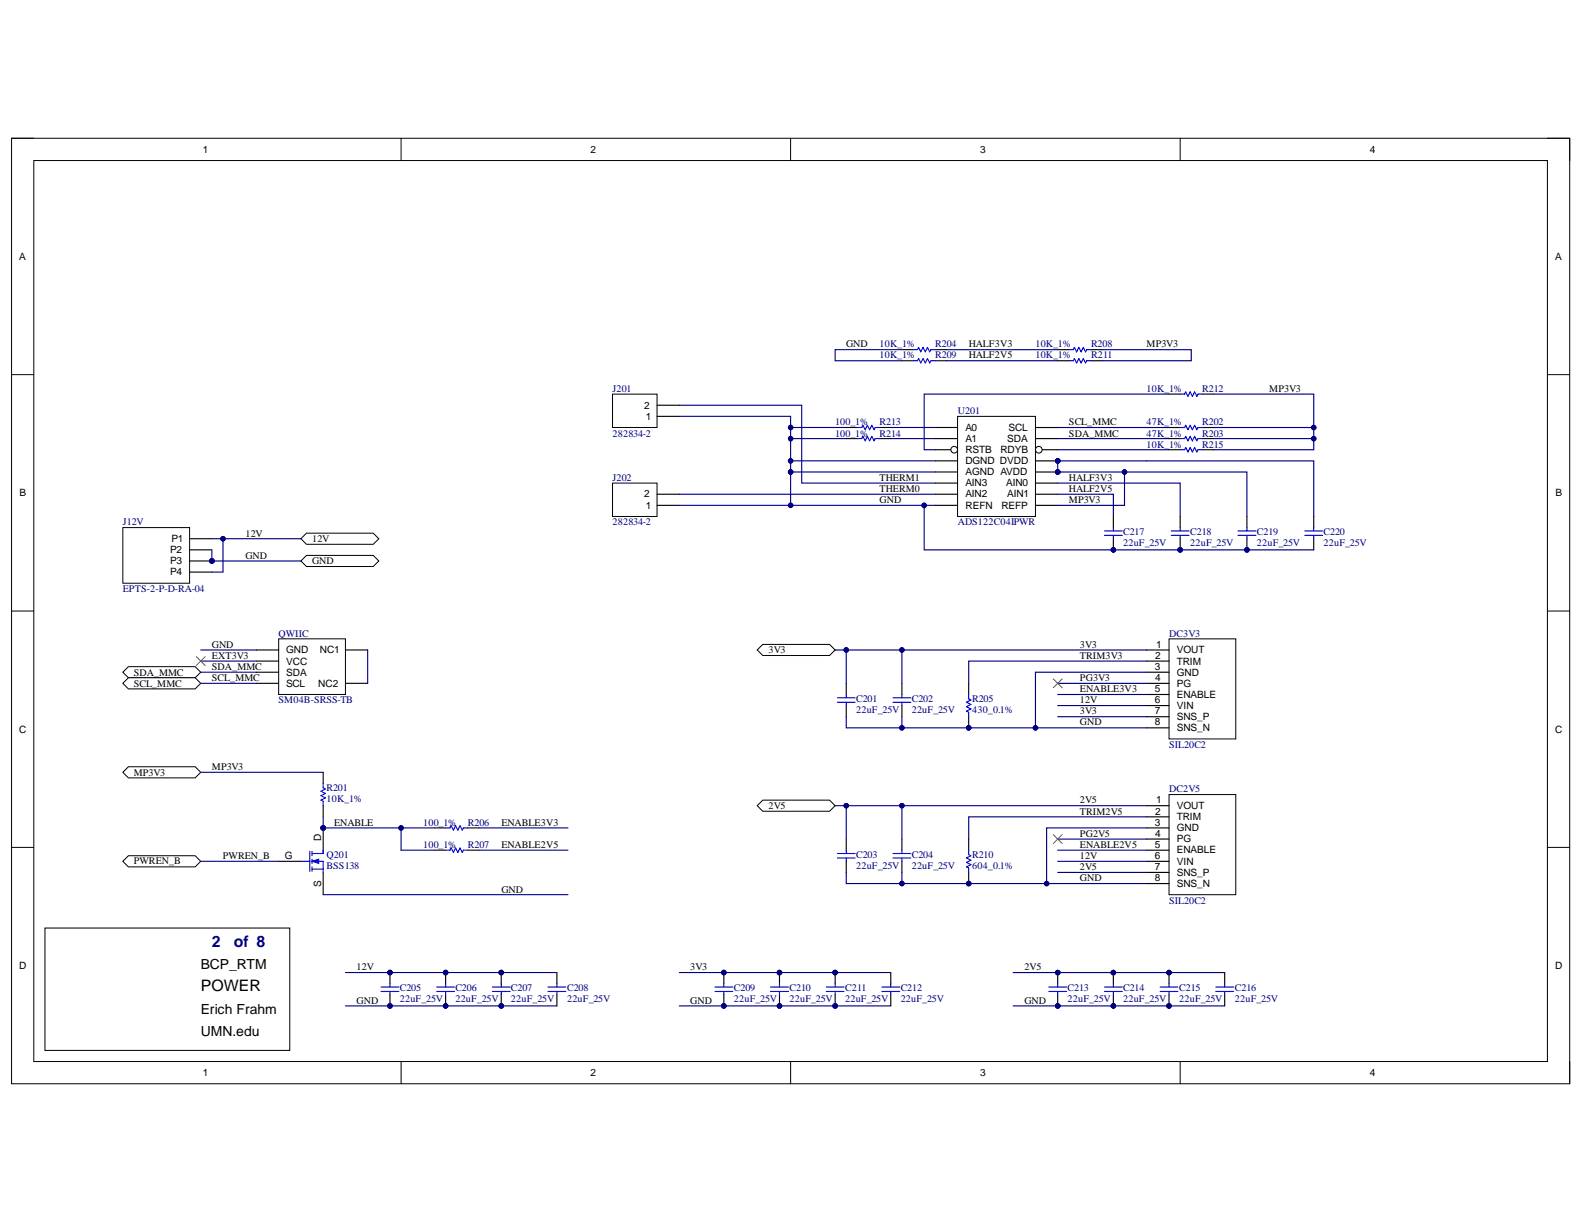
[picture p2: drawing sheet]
<svg xmlns="http://www.w3.org/2000/svg" width="279mm" height="216mm" viewBox="0 0 279 216" stroke-linecap="round" stroke-linejoin="round" font-family="sans-serif">
<defs><g id="words">
<g font-size="2.8" fill="#000080">
<text x="37.4" y="167">2</text>
<text x="41.3" y="167">of 8</text>
</g>
<text font-size="2.8" x="35.4" y="174.9">POWER</text>
<g font-size="2.5">
<text x="35.4" y="171">BCP_RTM</text>
<text x="35.4" y="178.8">Erich Frahm</text>
<text x="35.4" y="182.8">UMN.edu</text>
</g>
<g font-size="1.8">
<text x="35.8" y="27">1</text>
<text x="104.2" y="27">2</text>
<text x="172.9" y="27">3</text>
<text x="241.7" y="27">4</text>
<text x="3.4" y="45.8">A</text>
<text x="274.3" y="45.8">A</text>
<text x="149.2" y="61.3">GND</text>
<text x="170.9" y="61.3">HALF3V3</text>
<text x="170.9" y="63.2">HALF2V5</text>
<text x="202.3" y="61.3">MP3V3</text>
<text x="223.9" y="69.1">MP3V3</text>
<text x="113.6" y="72.1">2</text>
<text x="113.9" y="74">1</text>
<text x="170.3" y="76">A0</text>
<text x="170.3" y="77.9">A1</text>
<text x="177.6" y="77.9">SDA</text>
<text x="177.9" y="76">SCL</text>
<text x="188.6" y="75">SCL_MMC</text>
<text x="188.6" y="77">SDA_MMC</text>
<text x="170.3" y="80">RSTB</text>
<text x="170.3" y="81.9">DGND DVDD</text>
<text x="170.3" y="83.8">AGND AVDD</text>
<text x="176.5" y="80">RDYB</text>
<text x="3.5" y="87.6">B</text>
<text x="113.6" y="87.7">2</text>
<text x="113.9" y="89.8">1</text>
<text x="155.2" y="88.7">GND</text>
<text x="155.2" y="84.8">THERM1</text>
<text x="155.2" y="86.8">THERM0</text>
<text x="170.3" y="85.8">AIN3</text>
<text x="170.3" y="87.7">AIN2</text>
<text x="170.3" y="89.8">REFN</text>
<text x="176.6" y="89.8">REFP</text>
<text x="177.5" y="85.8">AIN0</text>
<text x="177.6" y="87.7">AIN1</text>
<text x="188.6" y="84.8">HALF3V3</text>
<text x="188.6" y="86.8">HALF2V5</text>
<text x="188.6" y="88.7">MP3V3</text>
<text x="274.4" y="87.6">B</text>
<text x="30.3" y="95.6">P1</text>
<text x="43.3" y="94.7">12V</text>
<text x="55" y="95.6">12V</text>
<text x="30" y="97.6">P2</text>
<text x="30" y="99.6">P3</text>
<text x="30" y="101.5">P4</text>
<text x="43.3" y="98.5">GND</text>
<text x="55" y="99.6">GND</text>
<text x="23.6" y="119.2">SDA_MMC</text>
<text x="37.4" y="118.1">SDA_MMC</text>
<text x="37.4" y="116.2">EXT3V3</text>
<text x="37.4" y="114.3">GND</text>
<text x="50.5" y="117.2">VCC</text>
<text x="50.5" y="115.2">GND</text>
<text x="50.5" y="119.2">SDA</text>
<text x="56.4" y="115.2">NC1</text>
<text x="135.5" y="115.2">3V3</text>
<text x="190.5" y="114.3">3V3</text>
<text x="190.5" y="116.2">TRIM3V3</text>
<text x="203.7" y="118.1">3</text>
<text x="203.8" y="116.2">2</text>
<text x="203.9" y="114.3">1</text>
<text x="207.6" y="117.2">TRIM</text>
<text x="207.6" y="115.2">VOUT</text>
<text x="207.6" y="119.2">GND</text>
<text x="23.6" y="121.1">SCL_MMC</text>
<text x="37.4" y="120.1">SCL_MMC</text>
<text x="50.5" y="121.1">SCL</text>
<text x="56.1" y="121.1">NC2</text>
<text x="190.5" y="124.1">12V</text>
<text x="190.5" y="120.1">PG3V3</text>
<text x="190.5" y="122.1">ENABLE3V3</text>
<text x="203.7" y="122.1">5</text>
<text x="203.7" y="124.1">6</text>
<text x="203.8" y="120.2">4</text>
<text x="207.6" y="121.1">PG</text>
<text x="207.6" y="123.1">ENABLE</text>
<text x="207.6" y="125.1">VIN</text>
<text x="3.4" y="129.2">C</text>
<text x="190.5" y="126">3V3</text>
<text x="190.5" y="128">GND</text>
<text x="203.7" y="126">7</text>
<text x="203.7" y="128">8</text>
<text x="207.6" y="127">SNS_P</text>
<text x="207.6" y="129">SNS_N</text>
<text x="274.3" y="129.2">C</text>
<text x="23.6" y="136.8">MP3V3</text>
<text x="37.4" y="135.8">MP3V3</text>
<text x="135.5" y="142.7">2V5</text>
<text x="190.5" y="141.7">2V5</text>
<text x="190.5" y="143.7">TRIM2V5</text>
<text x="203.8" y="143.7">2</text>
<text x="203.9" y="141.7">1</text>
<text x="207.6" y="142.7">VOUT</text>
<text x="56.7" y="148.4" transform="rotate(-90 56.7 148.4)">D</text>
<text x="58.9" y="145.6">ENABLE</text>
<text x="88.4" y="145.6">ENABLE3V3</text>
<text x="88.4" y="149.6">ENABLE2V5</text>
<text x="190.5" y="147.6">PG2V5</text>
<text x="190.5" y="149.6">ENABLE2V5</text>
<text x="203.7" y="145.6">3</text>
<text x="203.7" y="149.6">5</text>
<text x="203.8" y="147.6">4</text>
<text x="207.6" y="144.7">TRIM</text>
<text x="207.6" y="148.6">PG</text>
<text x="207.6" y="146.6">GND</text>
<text x="23.6" y="152.5">PWREN_B</text>
<text x="39.3" y="151.5">PWREN_B</text>
<text x="50.2" y="151.5">G</text>
<text x="190.5" y="151.5">12V</text>
<text x="190.5" y="153.5">2V5</text>
<text x="190.5" y="155.4">GND</text>
<text x="203.7" y="151.5">6</text>
<text x="203.7" y="153.5">7</text>
<text x="203.7" y="155.4">8</text>
<text x="207.6" y="150.5">ENABLE</text>
<text x="207.6" y="152.5">VIN</text>
<text x="207.6" y="154.5">SNS_P</text>
<text x="56.7" y="156.5" transform="rotate(-90 56.7 156.5)">S</text>
<text x="88.4" y="157.4">GND</text>
<text x="207.6" y="156.4">SNS_N</text>
<text x="3.4" y="170.9">D</text>
<text x="62.9" y="171.1">12V</text>
<text x="121.8" y="171.1">3V3</text>
<text x="180.7" y="171.1">2V5</text>
<text x="274.3" y="170.9">D</text>
<text x="62.9" y="177.1">GND</text>
<text x="121.8" y="177.1">GND</text>
<text x="180.7" y="177.1">GND</text>
<text x="35.8" y="189.8">1</text>
<text x="104.2" y="189.8">2</text>
<text x="172.9" y="189.8">3</text>
<text x="241.7" y="189.8">4</text>
</g>
<g font-size="1.8" fill="#000080">
<text x="155.2" y="61.3">10K_1%</text>
<text x="155.2" y="63.2">10K_1%</text>
<text x="165" y="61.3">R204</text>
<text x="165" y="63.2">R209</text>
<text x="182.6" y="61.3">10K_1%</text>
<text x="182.6" y="63.2">10K_1%</text>
<text x="192.4" y="61.3">R208</text>
<text x="192.4" y="63.2">R211</text>
<text x="108.1" y="69.1">J201</text>
<text x="202.3" y="69.1">10K_1%</text>
<text x="212.1" y="69.1">R212</text>
<text x="108.1" y="77">282834-2</text>
<text x="147.3" y="77">100_1%</text>
<text x="147.3" y="75">100_1%</text>
<text x="155.2" y="77">R214</text>
<text x="155.2" y="75">R213</text>
<text x="168.9" y="73">U201</text>
<text x="202.3" y="75">47K_1%</text>
<text x="202.3" y="77">47K_1%</text>
<text x="212.1" y="75">R202</text>
<text x="212.1" y="77">R203</text>
<text x="202.3" y="78.9">10K_1%</text>
<text x="212.1" y="78.9">R215</text>
<text x="108.1" y="84.8">J202</text>
<text x="21.6" y="92.6">J12V</text>
<text x="108.1" y="92.6">282834-2</text>
<text x="168.9" y="92.6">ADS122C04IPWR</text>
<text x="198.1" y="94.4">C217</text>
<text x="209.9" y="94.4">C218</text>
<text x="221.7" y="94.4">C219</text>
<text x="233.5" y="94.4">C220</text>
<text x="198.1" y="96.3">22uF_25V</text>
<text x="209.9" y="96.3">22uF_25V</text>
<text x="221.7" y="96.3">22uF_25V</text>
<text x="233.5" y="96.3">22uF_25V</text>
<text x="21.6" y="104.5">EPTS-2-P-D-RA-04</text>
<text x="49.1" y="112.3">QWIIC</text>
<text x="206.2" y="112.3">DC3V3</text>
<text x="49.1" y="124.1">SM04B-SRSS-TB</text>
<text x="151" y="123.9">C201</text>
<text x="151" y="125.8">22uF_25V</text>
<text x="160.8" y="123.9">C202</text>
<text x="160.8" y="125.8">22uF_25V</text>
<text x="171.5" y="123.9">R205</text>
<text x="171.5" y="125.8">430_0.1%</text>
<text x="206.2" y="131.9">SIL20C2</text>
<text x="57.6" y="139.5">R201</text>
<text x="57.6" y="141.5">10K_1%</text>
<text x="206.2" y="139.8">DC2V5</text>
<text x="74.7" y="145.6">100_1%</text>
<text x="74.7" y="149.6">100_1%</text>
<text x="82.5" y="145.6">R206</text>
<text x="82.5" y="149.6">R207</text>
<text x="57.6" y="151.4">Q201</text>
<text x="57.6" y="153.3">BSS138</text>
<text x="151" y="151.4">C203</text>
<text x="151" y="153.3">22uF_25V</text>
<text x="160.8" y="151.4">C204</text>
<text x="160.8" y="153.3">22uF_25V</text>
<text x="171.5" y="151.4">R210</text>
<text x="171.5" y="153.3">604_0.1%</text>
<text x="206.2" y="159.4">SIL20C2</text>
<text x="70.5" y="174.9">C205</text>
<text x="70.5" y="176.8">22uF_25V</text>
<text x="80.3" y="174.9">C206</text>
<text x="80.3" y="176.8">22uF_25V</text>
<text x="90.1" y="174.9">C207</text>
<text x="90.1" y="176.8">22uF_25V</text>
<text x="100" y="174.9">C208</text>
<text x="100" y="176.8">22uF_25V</text>
<text x="129.5" y="174.9">C209</text>
<text x="129.5" y="176.8">22uF_25V</text>
<text x="139.3" y="174.9">C210</text>
<text x="139.3" y="176.8">22uF_25V</text>
<text x="149.1" y="174.9">C211</text>
<text x="149.1" y="176.8">22uF_25V</text>
<text x="158.9" y="174.9">C212</text>
<text x="158.9" y="176.8">22uF_25V</text>
<text x="188.3" y="174.9">C213</text>
<text x="188.3" y="176.8">22uF_25V</text>
<text x="198.1" y="174.9">C214</text>
<text x="198.1" y="176.8">22uF_25V</text>
<text x="208" y="174.9">C215</text>
<text x="208" y="176.8">22uF_25V</text>
<text x="217.8" y="174.9">C216</text>
<text x="217.8" y="176.8">22uF_25V</text>
</g>
</g></defs>
<path d="M2 24.4h274.9v166.8h-274.9z" fill="none" stroke="#000" stroke-width=".18"/>
<path d="M6 28.3h266.9v158.9h-266.9z" fill-rule="evenodd" fill="#fff"/>
<g fill="none" stroke="#000" stroke-width=".18">
<path d="M2 24.4h4M6 28.3h266.9v158.9h-266.9zM70.7 24.4v3.9M139.5 24.4v3.9M208.2 24.4v3.9M272.9 24.4h4v3.9M2 66.1h4M272.9 66.1h4M2 107.8h4M272.9 107.8h4M2 149.5h4M272.9 149.5h4"/>
<path d="M70.7 187.2v4M139.5 187.2v4M208.2 187.2v4M276.9 187.2v4"/>
</g>
<path d="M7.9 163.7h43.2v21.6h-43.2z" fill-rule="evenodd" fill="#fff"/>
<path d="M7.9 163.7h43.2v21.6h-43.2z" fill="none" stroke="#000" stroke-width=".18"/>
<path d="M54.1 98h11.7l1 1-1 .9h-11.7l-1-.9z" fill-rule="evenodd" fill="#fff"/>
<path d="M54.1 98h11.7l1 1-1 .9h-11.7l-1-.9z" fill="none" stroke="#000" stroke-width=".18"/>
<path d="M21.7 118.6l.9-1h11.8l1 1-1 .9h-11.8z" fill-rule="evenodd" fill="#fff"/>
<path d="M21.7 118.6l.9-1h11.8l1 1-1 .9h-11.8z" fill="none" stroke="#000" stroke-width=".18"/>
<path d="M21.7 120.5l.9-1h11.8l1 1-1 1h-11.8z" fill-rule="evenodd" fill="#fff"/>
<path d="M21.7 120.5l.9-1h11.8l1 1-1 1h-11.8z" fill="none" stroke="#000" stroke-width=".18"/>
<path d="M186.6 77.4h19.6M186.6 75.4h19.6" fill="none" stroke="#000080" stroke-width=".2"/>
<path d="M54.1 94h11.7l1 1-1 1h-11.7l-1-1z" fill-rule="evenodd" fill="#fff"/>
<path d="M54.1 94h11.7l1 1-1 1h-11.7l-1-1z" fill="none" stroke="#000" stroke-width=".18"/>
<path d="M37.4 99h15.7" fill="none" stroke="#000080" stroke-width=".2"/>
<circle cx="37.4" cy="98.9" r=".39" fill="#000080"/>
<circle cx="37.4" cy="98.9" r=".39" fill="none" stroke="#000080" stroke-width=".18"/>
<path d="M37.4 95h15.7" fill="none" stroke="#000080" stroke-width=".2"/>
<circle cx="39.3" cy="95" r=".39" fill="#000080"/>
<circle cx="39.3" cy="95" r=".39" fill="none" stroke="#000080" stroke-width=".18"/>
<path d="M147.3 114.7h55" fill="none" stroke="#000080" stroke-width=".2"/>
<circle cx="159.1" cy="114.6" r=".39" fill="#000080"/>
<circle cx="159.1" cy="114.6" r=".39" fill="none" stroke="#000080" stroke-width=".18"/>
<circle cx="149.3" cy="114.6" r=".39" fill="#000080"/>
<circle cx="149.3" cy="114.6" r=".39" fill="none" stroke="#000080" stroke-width=".18"/>
<path d="M35.4 151.9h13.8" fill="none" stroke="#000080" stroke-width=".2"/>
<path d="M133.6 114.6l.9-.9h11.8l1 .9-1 1h-11.8z" fill-rule="evenodd" fill="#fff"/>
<path d="M133.6 114.6l.9-.9h11.8l1 .9-1 1h-11.8z" fill="none" stroke="#000" stroke-width=".18"/>
<path d="M21.7 151.9l.9-1h11.8l1 1-1 1h-11.8z" fill-rule="evenodd" fill="#fff"/>
<path d="M21.7 151.9l.9-1h11.8l1 1-1 1h-11.8z" fill="none" stroke="#000" stroke-width=".18"/>
<circle cx="37.4" cy="98.9" r=".39" fill="#000080"/>
<circle cx="37.4" cy="98.9" r=".39" fill="none" stroke="#000080" stroke-width=".18"/>
<path d="M21.7 93.1h11.7v9.8h-11.7z" fill-rule="evenodd" fill="#fff"/>
<path d="M21.7 93.1h11.7v9.8h-11.7z" fill="none" stroke="#000" stroke-width=".18"/>
<path d="M33.4 95h4M33.4 97h4M33.4 99h4" fill="none" stroke="#000" stroke-width=".2"/>
<circle cx="37.4" cy="98.9" r=".39" fill="#000080"/>
<circle cx="37.4" cy="98.9" r=".39" fill="none" stroke="#000080" stroke-width=".18"/>
<path d="M33.4 100.9h4" fill="none" stroke="#000" stroke-width=".2"/>
<path d="M206.2 112.7h11.8v17.6h-11.8z" fill-rule="evenodd" fill="#fff"/>
<path d="M206.2 112.7h11.8v17.6h-11.8z" fill="none" stroke="#000" stroke-width=".18"/>
<path d="M202.3 116.6h3.9M202.3 114.7h3.9M202.3 118.6h3.9M202.3 120.5h3.9M202.3 122.5h3.9M202.3 124.5h3.9M202.3 126.4h3.9M202.3 128.4h3.9" fill="none" stroke="#000" stroke-width=".2"/>
<path d="M202.3 116.6h-31.4v3.9M149.3 126.4v2h53M186.6 126.4h15.7M186.6 122.5h15.7" fill="none" stroke="#000080" stroke-width=".2"/>
<circle cx="182.6" cy="128.4" r=".39" fill="#000080"/>
<circle cx="182.6" cy="128.4" r=".39" fill="none" stroke="#000080" stroke-width=".18"/>
<circle cx="170.9" cy="128.4" r=".39" fill="#000080"/>
<circle cx="170.9" cy="128.4" r=".39" fill="none" stroke="#000080" stroke-width=".18"/>
<circle cx="159.1" cy="128.4" r=".39" fill="#000080"/>
<circle cx="159.1" cy="128.4" r=".39" fill="none" stroke="#000080" stroke-width=".18"/>
<path d="M202.3 118.6h-19.7v9.8" fill="none" stroke="#000080" stroke-width=".2"/>
<circle cx="182.6" cy="128.4" r=".39" fill="#000080"/>
<circle cx="182.6" cy="128.4" r=".39" fill="none" stroke="#000080" stroke-width=".18"/>
<path d="M186.6 124.5h15.7M147.3 142.1h55" fill="none" stroke="#000080" stroke-width=".2"/>
<circle cx="159.1" cy="142.1" r=".39" fill="#000080"/>
<circle cx="159.1" cy="142.1" r=".39" fill="none" stroke="#000080" stroke-width=".18"/>
<circle cx="149.3" cy="142.1" r=".39" fill="#000080"/>
<circle cx="149.3" cy="142.1" r=".39" fill="none" stroke="#000080" stroke-width=".18"/>
<path d="M133.6 142.1l.9-1h11.8l1 1-1 1h-11.8z" fill-rule="evenodd" fill="#fff"/>
<path d="M133.6 142.1l.9-1h11.8l1 1-1 1h-11.8z" fill="none" stroke="#000" stroke-width=".18"/>
<path d="M206.2 140.2h11.8v17.6h-11.8z" fill-rule="evenodd" fill="#fff"/>
<path d="M206.2 140.2h11.8v17.6h-11.8z" fill="none" stroke="#000" stroke-width=".18"/>
<path d="M202.3 144.1h3.9M202.3 142.1h3.9M202.3 148h3.9M202.3 146h3.9M202.3 150h3.9M202.3 151.9h3.9M202.3 153.9h3.9M202.3 155.9h3.9" fill="none" stroke="#000" stroke-width=".2"/>
<path d="M149.3 153.9v2h53M186.6 153.9h15.7M186.6 150h15.7M202.3 144.1h-31.4v3.9" fill="none" stroke="#000080" stroke-width=".2"/>
<circle cx="184.6" cy="155.9" r=".39" fill="#000080"/>
<circle cx="184.6" cy="155.9" r=".39" fill="none" stroke="#000080" stroke-width=".18"/>
<circle cx="170.9" cy="155.8" r=".39" fill="#000080"/>
<circle cx="170.9" cy="155.8" r=".39" fill="none" stroke="#000080" stroke-width=".18"/>
<circle cx="159.1" cy="155.8" r=".39" fill="#000080"/>
<circle cx="159.1" cy="155.8" r=".39" fill="none" stroke="#000080" stroke-width=".18"/>
<path d="M202.3 146h-17.7v9.9" fill="none" stroke="#000080" stroke-width=".2"/>
<circle cx="184.6" cy="155.9" r=".39" fill="#000080"/>
<circle cx="184.6" cy="155.9" r=".39" fill="none" stroke="#000080" stroke-width=".18"/>
<path d="M159.1 126.4v2M186.6 151.9h15.7" fill="none" stroke="#000080" stroke-width=".2"/>
<path d="M149.3 120.5v2M149.3 124.5v1.9M159.1 120.5v2M159.1 124.5v1.9" fill="none" stroke="#000" stroke-width=".2"/>
<path d="M147.7 123.1h3.1M147.7 123.9h3.1M149.3 122.5v.6M149.3 123.9v.6M157.5 123.1h3.2M157.5 123.9h3.2M159.1 122.5v.6M159.1 123.9v.6" fill="none" stroke="#00f" stroke-width=".2"/>
<circle cx="159.1" cy="128.4" r=".39" fill="#000080"/>
<circle cx="159.1" cy="128.4" r=".39" fill="none" stroke="#000080" stroke-width=".18"/>
<path d="M149.3 148v2M149.3 151.9v2M159.1 148v2M159.1 151.9v2" fill="none" stroke="#000" stroke-width=".2"/>
<path d="M147.7 150.6h3.1M147.7 151.3h3.1M149.3 150v.6M149.3 151.3v.6M157.5 150.6h3.2M157.5 151.3h3.2M159.1 150v.6M159.1 151.3v.6" fill="none" stroke="#00f" stroke-width=".2"/>
<path d="M159.1 153.9v2" fill="none" stroke="#000080" stroke-width=".2"/>
<circle cx="159.1" cy="155.8" r=".39" fill="#000080"/>
<circle cx="159.1" cy="155.8" r=".39" fill="none" stroke="#000080" stroke-width=".18"/>
<path d="M214.1 75.4h17.6v2h-17.6" fill="none" stroke="#000080" stroke-width=".2"/>
<circle cx="231.7" cy="77.4" r=".4" fill="#000080"/>
<circle cx="231.7" cy="77.4" r=".4" fill="none" stroke="#000080" stroke-width=".18"/>
<circle cx="231.7" cy="75.4" r=".39" fill="#000080"/>
<circle cx="231.7" cy="75.4" r=".39" fill="none" stroke="#000080" stroke-width=".18"/>
<circle cx="57" cy="146" r=".39" fill="#000080"/>
<circle cx="57" cy="146" r=".39" fill="none" stroke="#000080" stroke-width=".18"/>
<path d="M57 146v4" fill="none" stroke="#000" stroke-width=".2"/>
<circle cx="57" cy="146" r=".39" fill="#000080"/>
<circle cx="57" cy="146" r=".39" fill="none" stroke="#000080" stroke-width=".18"/>
<path d="M49.2 151.9h3.9M57 153.9v3.9" fill="none" stroke="#000" stroke-width=".2"/>
<path d="M53.1 151.9h1.5M54.6 150.2v3.5M55 150.6h2M55 151.9h2v2M55 153.3h2M55 150.2v.7M55 151.5v.8M55 152.9v.8" fill="none" stroke="#00f" stroke-width=".2"/>
<path d="M55 151.9l1.2-.4v.8z" fill="#00f"/>
<path d="M55 151.9l1.2-.4v.8z" fill="none" stroke="#00f" stroke-width=".18"/>
<path d="M57 150v.6" fill="none" stroke="#00f" stroke-width=".2"/>
<path d="M57 146h13.7v4M57 157.8h43.2" fill="none" stroke="#000080" stroke-width=".2"/>
<circle cx="57" cy="146" r=".39" fill="#000080"/>
<circle cx="57" cy="146" r=".39" fill="none" stroke="#000080" stroke-width=".18"/>
<circle cx="70.7" cy="146" r=".39" fill="#000080"/>
<circle cx="70.7" cy="146" r=".39" fill="none" stroke="#000080" stroke-width=".18"/>
<circle cx="170.9" cy="128.4" r=".39" fill="#000080"/>
<circle cx="170.9" cy="128.4" r=".39" fill="none" stroke="#000080" stroke-width=".18"/>
<path d="M170.9 120.5v2M170.9 126.4v2" fill="none" stroke="#000" stroke-width=".2"/>
<circle cx="170.9" cy="128.4" r=".39" fill="#000080"/>
<circle cx="170.9" cy="128.4" r=".39" fill="none" stroke="#000080" stroke-width=".18"/>
<path d="M170.9 122.5v.8l.4 .2-.8 .4 .8 .4-.8 .4 .8 .3-.8 .4 .4 .2v.8" fill="none" stroke="#00f" stroke-width=".2"/>
<path d="M159.1 142.1v5.9" fill="none" stroke="#000080" stroke-width=".2"/>
<circle cx="159.1" cy="142.1" r=".39" fill="#000080"/>
<circle cx="159.1" cy="142.1" r=".39" fill="none" stroke="#000080" stroke-width=".18"/>
<path d="M149.3 142.1v5.9" fill="none" stroke="#000080" stroke-width=".2"/>
<circle cx="149.3" cy="142.1" r=".39" fill="#000080"/>
<circle cx="149.3" cy="142.1" r=".39" fill="none" stroke="#000080" stroke-width=".18"/>
<path d="M159.1 114.6v5.9" fill="none" stroke="#000080" stroke-width=".2"/>
<circle cx="159.1" cy="114.6" r=".39" fill="#000080"/>
<circle cx="159.1" cy="114.6" r=".39" fill="none" stroke="#000080" stroke-width=".18"/>
<path d="M149.3 114.6v5.9" fill="none" stroke="#000080" stroke-width=".2"/>
<circle cx="149.3" cy="114.6" r=".39" fill="#000080"/>
<circle cx="149.3" cy="114.6" r=".39" fill="none" stroke="#000080" stroke-width=".18"/>
<path d="M76.6 146h2M76.6 150h2M82.5 146h2M82.5 150h2" fill="none" stroke="#000" stroke-width=".2"/>
<path d="M78.6 146h.8l.2-.4 .4 .8 .4-.8 .4 .8 .3-.8 .4 .8 .2-.4h.8M78.6 150h.8l.2-.4 .4 .8 .4-.8 .4 .8 .3-.8 .4 .8 .2-.4h.8" fill="none" stroke="#00f" stroke-width=".2"/>
<path d="M70.7 146h5.9" fill="none" stroke="#000080" stroke-width=".2"/>
<circle cx="70.7" cy="146" r=".39" fill="#000080"/>
<circle cx="70.7" cy="146" r=".39" fill="none" stroke="#000080" stroke-width=".18"/>
<path d="M70.7 150h5.9M84.5 150h15.7M84.5 146h15.7" fill="none" stroke="#000080" stroke-width=".2"/>
<path d="M21.7 136.2l.9-1h11.8l1 1-1 1h-11.8z" fill-rule="evenodd" fill="#fff"/>
<path d="M21.7 136.2l.9-1h11.8l1 1-1 1h-11.8z" fill="none" stroke="#000" stroke-width=".18"/>
<path d="M49.2 112.7h11.7v9.8h-11.7z" fill-rule="evenodd" fill="#fff"/>
<path d="M49.2 112.7h11.7v9.8h-11.7z" fill="none" stroke="#000" stroke-width=".18"/>
<path d="M45.2 116.6h4M45.2 114.6h4M45.2 118.6h4M60.9 114.6h4M45.2 120.5h4M60.9 120.5h4" fill="none" stroke="#000" stroke-width=".2"/>
<path d="M37.4 97v2M35.4 118.6h9.8M35.4 116.6h9.8M35.4 114.6h9.8M64.9 114.6v5.9M35.4 120.5h9.8M186.6 120.5h15.7M186.6 148h15.7" fill="none" stroke="#000080" stroke-width=".2"/>
<path d="M185.8 119.7l1.6 1.6M187.4 119.7l-1.6 1.6M185.8 147.2l1.6 1.6M187.4 147.2l-1.6 1.6" fill="none" stroke="#f00" stroke-width=".18"/>
<circle cx="37.4" cy="98.9" r=".39" fill="#000080"/>
<circle cx="37.4" cy="98.9" r=".39" fill="none" stroke="#000080" stroke-width=".18"/>
<path d="M39.3 95v5.9h-1.9" fill="none" stroke="#000080" stroke-width=".2"/>
<circle cx="39.3" cy="95" r=".39" fill="#000080"/>
<circle cx="39.3" cy="95" r=".39" fill="none" stroke="#000080" stroke-width=".18"/>
<circle cx="170.9" cy="155.8" r=".39" fill="#000080"/>
<circle cx="170.9" cy="155.8" r=".39" fill="none" stroke="#000080" stroke-width=".18"/>
<path d="M170.9 148v2M170.9 153.9v2" fill="none" stroke="#000" stroke-width=".2"/>
<circle cx="170.9" cy="155.8" r=".39" fill="#000080"/>
<circle cx="170.9" cy="155.8" r=".39" fill="none" stroke="#000080" stroke-width=".18"/>
<path d="M170.9 150v.7l.4 .2-.8 .4 .8 .4-.8 .4 .8 .4-.8 .4 .4 .2v.8" fill="none" stroke="#00f" stroke-width=".2"/>
<path d="M60.9 171.5h37.3" fill="none" stroke="#000080" stroke-width=".2"/>
<circle cx="88.4" cy="171.5" r=".39" fill="#000080"/>
<circle cx="88.4" cy="171.5" r=".39" fill="none" stroke="#000080" stroke-width=".18"/>
<circle cx="78.6" cy="171.5" r=".39" fill="#000080"/>
<circle cx="78.6" cy="171.5" r=".39" fill="none" stroke="#000080" stroke-width=".18"/>
<circle cx="68.8" cy="171.5" r=".39" fill="#000080"/>
<circle cx="68.8" cy="171.5" r=".39" fill="none" stroke="#000080" stroke-width=".18"/>
<circle cx="68.8" cy="177.4" r=".39" fill="#000080"/>
<circle cx="68.8" cy="177.4" r=".39" fill="none" stroke="#000080" stroke-width=".18"/>
<circle cx="68.8" cy="171.5" r=".39" fill="#000080"/>
<circle cx="68.8" cy="171.5" r=".39" fill="none" stroke="#000080" stroke-width=".18"/>
<path d="M68.8 175.5v1.9" fill="none" stroke="#000" stroke-width=".2"/>
<circle cx="68.8" cy="177.4" r=".39" fill="#000080"/>
<circle cx="68.8" cy="177.4" r=".39" fill="none" stroke="#000080" stroke-width=".18"/>
<path d="M68.8 171.5v2" fill="none" stroke="#000" stroke-width=".2"/>
<circle cx="68.8" cy="171.5" r=".39" fill="#000080"/>
<circle cx="68.8" cy="171.5" r=".39" fill="none" stroke="#000080" stroke-width=".18"/>
<path d="M67.2 174.1h3.2M67.2 174.9h3.2M68.8 173.5v.6M68.8 174.9v.6" fill="none" stroke="#00f" stroke-width=".2"/>
<circle cx="78.6" cy="177.4" r=".39" fill="#000080"/>
<circle cx="78.6" cy="177.4" r=".39" fill="none" stroke="#000080" stroke-width=".18"/>
<circle cx="78.6" cy="171.5" r=".39" fill="#000080"/>
<circle cx="78.6" cy="171.5" r=".39" fill="none" stroke="#000080" stroke-width=".18"/>
<path d="M78.6 175.5v1.9" fill="none" stroke="#000" stroke-width=".2"/>
<circle cx="78.6" cy="177.4" r=".39" fill="#000080"/>
<circle cx="78.6" cy="177.4" r=".39" fill="none" stroke="#000080" stroke-width=".18"/>
<path d="M78.6 171.5v2" fill="none" stroke="#000" stroke-width=".2"/>
<circle cx="78.6" cy="171.5" r=".39" fill="#000080"/>
<circle cx="78.6" cy="171.5" r=".39" fill="none" stroke="#000080" stroke-width=".18"/>
<path d="M77 174.1h3.2M77 174.9h3.2M78.6 173.5v.6M78.6 174.9v.6" fill="none" stroke="#00f" stroke-width=".2"/>
<path d="M60.9 177.4h37.3" fill="none" stroke="#000080" stroke-width=".2"/>
<circle cx="88.4" cy="177.4" r=".39" fill="#000080"/>
<circle cx="88.4" cy="177.4" r=".39" fill="none" stroke="#000080" stroke-width=".18"/>
<circle cx="78.6" cy="177.4" r=".39" fill="#000080"/>
<circle cx="78.6" cy="177.4" r=".39" fill="none" stroke="#000080" stroke-width=".18"/>
<circle cx="68.8" cy="177.4" r=".39" fill="#000080"/>
<circle cx="68.8" cy="177.4" r=".39" fill="none" stroke="#000080" stroke-width=".18"/>
<circle cx="88.4" cy="177.4" r=".39" fill="#000080"/>
<circle cx="88.4" cy="177.4" r=".39" fill="none" stroke="#000080" stroke-width=".18"/>
<circle cx="88.4" cy="171.5" r=".39" fill="#000080"/>
<circle cx="88.4" cy="171.5" r=".39" fill="none" stroke="#000080" stroke-width=".18"/>
<path d="M88.4 175.5v1.9" fill="none" stroke="#000" stroke-width=".2"/>
<circle cx="88.4" cy="177.4" r=".39" fill="#000080"/>
<circle cx="88.4" cy="177.4" r=".39" fill="none" stroke="#000080" stroke-width=".18"/>
<path d="M88.4 171.5v2" fill="none" stroke="#000" stroke-width=".2"/>
<circle cx="88.4" cy="171.5" r=".39" fill="#000080"/>
<circle cx="88.4" cy="171.5" r=".39" fill="none" stroke="#000080" stroke-width=".18"/>
<path d="M86.8 174.1h3.2M86.8 174.9h3.2M88.4 173.5v.6M88.4 174.9v.6M96.7 174.1h3.1M96.7 174.9h3.1M98.2 173.5v.6M98.2 174.9v.6" fill="none" stroke="#00f" stroke-width=".2"/>
<path d="M98.2 171.5v2M98.2 175.5v1.9" fill="none" stroke="#000" stroke-width=".2"/>
<path d="M119.8 171.5h37.3" fill="none" stroke="#000080" stroke-width=".2"/>
<circle cx="147.3" cy="171.5" r=".39" fill="#000080"/>
<circle cx="147.3" cy="171.5" r=".39" fill="none" stroke="#000080" stroke-width=".18"/>
<circle cx="137.5" cy="171.5" r=".39" fill="#000080"/>
<circle cx="137.5" cy="171.5" r=".39" fill="none" stroke="#000080" stroke-width=".18"/>
<circle cx="127.7" cy="171.5" r=".39" fill="#000080"/>
<circle cx="127.7" cy="171.5" r=".39" fill="none" stroke="#000080" stroke-width=".18"/>
<circle cx="127.7" cy="177.4" r=".39" fill="#000080"/>
<circle cx="127.7" cy="177.4" r=".39" fill="none" stroke="#000080" stroke-width=".18"/>
<circle cx="127.7" cy="171.5" r=".39" fill="#000080"/>
<circle cx="127.7" cy="171.5" r=".39" fill="none" stroke="#000080" stroke-width=".18"/>
<path d="M127.7 175.5v1.9" fill="none" stroke="#000" stroke-width=".2"/>
<circle cx="127.7" cy="177.4" r=".39" fill="#000080"/>
<circle cx="127.7" cy="177.4" r=".39" fill="none" stroke="#000080" stroke-width=".18"/>
<path d="M127.7 171.5v2" fill="none" stroke="#000" stroke-width=".2"/>
<circle cx="127.7" cy="171.5" r=".39" fill="#000080"/>
<circle cx="127.7" cy="171.5" r=".39" fill="none" stroke="#000080" stroke-width=".18"/>
<path d="M126.1 174.1h3.1M126.1 174.9h3.1M127.7 173.5v.6M127.7 174.9v.6" fill="none" stroke="#00f" stroke-width=".2"/>
<circle cx="137.5" cy="177.4" r=".39" fill="#000080"/>
<circle cx="137.5" cy="177.4" r=".39" fill="none" stroke="#000080" stroke-width=".18"/>
<circle cx="137.5" cy="171.5" r=".39" fill="#000080"/>
<circle cx="137.5" cy="171.5" r=".39" fill="none" stroke="#000080" stroke-width=".18"/>
<path d="M137.5 175.5v1.9" fill="none" stroke="#000" stroke-width=".2"/>
<circle cx="137.5" cy="177.4" r=".39" fill="#000080"/>
<circle cx="137.5" cy="177.4" r=".39" fill="none" stroke="#000080" stroke-width=".18"/>
<path d="M137.5 171.5v2" fill="none" stroke="#000" stroke-width=".2"/>
<circle cx="137.5" cy="171.5" r=".39" fill="#000080"/>
<circle cx="137.5" cy="171.5" r=".39" fill="none" stroke="#000080" stroke-width=".18"/>
<path d="M135.9 174.1h3.2M135.9 174.9h3.2M137.5 173.5v.6M137.5 174.9v.6" fill="none" stroke="#00f" stroke-width=".2"/>
<path d="M119.8 177.4h37.3" fill="none" stroke="#000080" stroke-width=".2"/>
<circle cx="147.3" cy="177.4" r=".39" fill="#000080"/>
<circle cx="147.3" cy="177.4" r=".39" fill="none" stroke="#000080" stroke-width=".18"/>
<circle cx="137.5" cy="177.4" r=".39" fill="#000080"/>
<circle cx="137.5" cy="177.4" r=".39" fill="none" stroke="#000080" stroke-width=".18"/>
<circle cx="127.7" cy="177.4" r=".39" fill="#000080"/>
<circle cx="127.7" cy="177.4" r=".39" fill="none" stroke="#000080" stroke-width=".18"/>
<circle cx="147.3" cy="177.4" r=".39" fill="#000080"/>
<circle cx="147.3" cy="177.4" r=".39" fill="none" stroke="#000080" stroke-width=".18"/>
<circle cx="147.3" cy="171.5" r=".39" fill="#000080"/>
<circle cx="147.3" cy="171.5" r=".39" fill="none" stroke="#000080" stroke-width=".18"/>
<path d="M147.3 175.5v1.9" fill="none" stroke="#000" stroke-width=".2"/>
<circle cx="147.3" cy="177.4" r=".39" fill="#000080"/>
<circle cx="147.3" cy="177.4" r=".39" fill="none" stroke="#000080" stroke-width=".18"/>
<path d="M147.3 171.5v2" fill="none" stroke="#000" stroke-width=".2"/>
<circle cx="147.3" cy="171.5" r=".39" fill="#000080"/>
<circle cx="147.3" cy="171.5" r=".39" fill="none" stroke="#000080" stroke-width=".18"/>
<path d="M145.7 174.1h3.2M145.7 174.9h3.2M147.3 173.5v.6M147.3 174.9v.6M155.6 174.1h3.1M155.6 174.9h3.1M157.1 173.5v.6M157.1 174.9v.6" fill="none" stroke="#00f" stroke-width=".2"/>
<path d="M157.1 171.5v2M157.1 175.5v1.9" fill="none" stroke="#000" stroke-width=".2"/>
<path d="M178.7 171.5h37.3" fill="none" stroke="#000080" stroke-width=".2"/>
<circle cx="206.2" cy="171.5" r=".39" fill="#000080"/>
<circle cx="206.2" cy="171.5" r=".39" fill="none" stroke="#000080" stroke-width=".18"/>
<circle cx="196.4" cy="171.5" r=".39" fill="#000080"/>
<circle cx="196.4" cy="171.5" r=".39" fill="none" stroke="#000080" stroke-width=".18"/>
<circle cx="186.6" cy="171.5" r=".39" fill="#000080"/>
<circle cx="186.6" cy="171.5" r=".39" fill="none" stroke="#000080" stroke-width=".18"/>
<circle cx="186.6" cy="177.4" r=".39" fill="#000080"/>
<circle cx="186.6" cy="177.4" r=".39" fill="none" stroke="#000080" stroke-width=".18"/>
<circle cx="186.6" cy="171.5" r=".39" fill="#000080"/>
<circle cx="186.6" cy="171.5" r=".39" fill="none" stroke="#000080" stroke-width=".18"/>
<path d="M186.6 175.5v1.9" fill="none" stroke="#000" stroke-width=".2"/>
<circle cx="186.6" cy="177.4" r=".39" fill="#000080"/>
<circle cx="186.6" cy="177.4" r=".39" fill="none" stroke="#000080" stroke-width=".18"/>
<path d="M186.6 171.5v2" fill="none" stroke="#000" stroke-width=".2"/>
<circle cx="186.6" cy="171.5" r=".39" fill="#000080"/>
<circle cx="186.6" cy="171.5" r=".39" fill="none" stroke="#000080" stroke-width=".18"/>
<path d="M185 174.1h3.1M185 174.9h3.1M186.6 173.5v.6M186.6 174.9v.6" fill="none" stroke="#00f" stroke-width=".2"/>
<circle cx="196.4" cy="177.4" r=".39" fill="#000080"/>
<circle cx="196.4" cy="177.4" r=".39" fill="none" stroke="#000080" stroke-width=".18"/>
<circle cx="196.4" cy="171.5" r=".39" fill="#000080"/>
<circle cx="196.4" cy="171.5" r=".39" fill="none" stroke="#000080" stroke-width=".18"/>
<path d="M196.4 175.5v1.9" fill="none" stroke="#000" stroke-width=".2"/>
<circle cx="196.4" cy="177.4" r=".39" fill="#000080"/>
<circle cx="196.4" cy="177.4" r=".39" fill="none" stroke="#000080" stroke-width=".18"/>
<path d="M196.4 171.5v2" fill="none" stroke="#000" stroke-width=".2"/>
<circle cx="196.4" cy="171.5" r=".39" fill="#000080"/>
<circle cx="196.4" cy="171.5" r=".39" fill="none" stroke="#000080" stroke-width=".18"/>
<path d="M194.8 174.1h3.2M194.8 174.9h3.2M196.4 173.5v.6M196.4 174.9v.6" fill="none" stroke="#00f" stroke-width=".2"/>
<path d="M178.7 177.4h37.3" fill="none" stroke="#000080" stroke-width=".2"/>
<circle cx="206.2" cy="177.4" r=".39" fill="#000080"/>
<circle cx="206.2" cy="177.4" r=".39" fill="none" stroke="#000080" stroke-width=".18"/>
<circle cx="196.4" cy="177.4" r=".39" fill="#000080"/>
<circle cx="196.4" cy="177.4" r=".39" fill="none" stroke="#000080" stroke-width=".18"/>
<circle cx="186.6" cy="177.4" r=".39" fill="#000080"/>
<circle cx="186.6" cy="177.4" r=".39" fill="none" stroke="#000080" stroke-width=".18"/>
<circle cx="206.2" cy="177.4" r=".39" fill="#000080"/>
<circle cx="206.2" cy="177.4" r=".39" fill="none" stroke="#000080" stroke-width=".18"/>
<circle cx="206.2" cy="171.5" r=".39" fill="#000080"/>
<circle cx="206.2" cy="171.5" r=".39" fill="none" stroke="#000080" stroke-width=".18"/>
<path d="M206.2 175.5v1.9" fill="none" stroke="#000" stroke-width=".2"/>
<circle cx="206.2" cy="177.4" r=".39" fill="#000080"/>
<circle cx="206.2" cy="177.4" r=".39" fill="none" stroke="#000080" stroke-width=".18"/>
<path d="M206.2 171.5v2" fill="none" stroke="#000" stroke-width=".2"/>
<circle cx="206.2" cy="171.5" r=".39" fill="#000080"/>
<circle cx="206.2" cy="171.5" r=".39" fill="none" stroke="#000080" stroke-width=".18"/>
<path d="M57 138.2v.8l.4 .2-.8 .4 .8 .4-.8 .3 .8 .4-.8 .4 .4 .2v.8M204.6 174.1h3.2M204.6 174.9h3.2M206.2 173.5v.6M206.2 174.9v.6M214.4 174.1h3.2M214.4 174.9h3.2M216 173.5v.6M216 174.9v.6" fill="none" stroke="#00f" stroke-width=".2"/>
<path d="M57 136.2v2M57 142.1v2M216 171.5v2M216 175.5v1.9" fill="none" stroke="#000" stroke-width=".2"/>
<path d="M57 144.1v1.9" fill="none" stroke="#000080" stroke-width=".2"/>
<circle cx="57" cy="146" r=".39" fill="#000080"/>
<circle cx="57" cy="146" r=".39" fill="none" stroke="#000080" stroke-width=".18"/>
<path d="M139.5 83.3h25.5M35.4 136.2h21.6" fill="none" stroke="#000080" stroke-width=".2"/>
<circle cx="139.5" cy="83.3" r=".39" fill="#000080"/>
<circle cx="139.5" cy="83.3" r=".39" fill="none" stroke="#000080" stroke-width=".18"/>
<path d="M157.1 75.4h7.9M186.6 79.3h19.6M231.7 77.4v1.9h-17.6" fill="none" stroke="#000080" stroke-width=".2"/>
<path d="M206.2 79.3h2M212.1 79.3h2" fill="none" stroke="#000" stroke-width=".2"/>
<path d="M208.2 79.3h.8l.1-.4 .4 .8 .4-.8 .4 .8 .4-.8 .4 .8 .2-.4h.8" fill="none" stroke="#00f" stroke-width=".2"/>
<circle cx="231.7" cy="77.4" r=".4" fill="#000080"/>
<circle cx="231.7" cy="77.4" r=".4" fill="none" stroke="#000080" stroke-width=".18"/>
<path d="M206.2 69.5h2M212.1 69.5h2" fill="none" stroke="#000" stroke-width=".2"/>
<path d="M208.2 69.5h.8l.1-.4 .4 .8 .4-.8 .4 .8 .4-.8 .4 .8 .2-.4h.8" fill="none" stroke="#00f" stroke-width=".2"/>
<path d="M214.1 69.5h17.6v5.9" fill="none" stroke="#000080" stroke-width=".2"/>
<circle cx="231.7" cy="75.4" r=".39" fill="#000080"/>
<circle cx="231.7" cy="75.4" r=".39" fill="none" stroke="#000080" stroke-width=".18"/>
<path d="M157.1 77.4h7.9M206.2 69.5h-43.2v9.8h2M165 81.3h-25.5v2" fill="none" stroke="#000080" stroke-width=".2"/>
<circle cx="139.5" cy="81.3" r=".39" fill="#000080"/>
<circle cx="139.5" cy="81.3" r=".39" fill="none" stroke="#000080" stroke-width=".18"/>
<circle cx="139.5" cy="83.3" r=".39" fill="#000080"/>
<circle cx="139.5" cy="83.3" r=".39" fill="none" stroke="#000080" stroke-width=".18"/>
<path d="M119.8 71.5h21.6v13.7h23.6M149.3 75.4h-9.8v5.9M119.8 87.2h45.2M186.6 85.2h21.6v5.9M186.6 87.2h9.8v3.9" fill="none" stroke="#000080" stroke-width=".2"/>
<circle cx="139.5" cy="75.4" r=".39" fill="#000080"/>
<circle cx="139.5" cy="75.4" r=".39" fill="none" stroke="#000080" stroke-width=".18"/>
<circle cx="139.5" cy="77.4" r=".39" fill="#000080"/>
<circle cx="139.5" cy="77.4" r=".39" fill="none" stroke="#000080" stroke-width=".18"/>
<circle cx="139.5" cy="81.3" r=".39" fill="#000080"/>
<circle cx="139.5" cy="81.3" r=".39" fill="none" stroke="#000080" stroke-width=".18"/>
<path d="M139.5 77.4h9.8" fill="none" stroke="#000080" stroke-width=".2"/>
<circle cx="139.5" cy="77.4" r=".39" fill="#000080"/>
<circle cx="139.5" cy="77.4" r=".39" fill="none" stroke="#000080" stroke-width=".18"/>
<path d="M186.6 81.3h15.7" fill="none" stroke="#000080" stroke-width=".2"/>
<circle cx="186.6" cy="81.3" r=".39" fill="#000080"/>
<circle cx="186.6" cy="81.3" r=".39" fill="none" stroke="#000080" stroke-width=".18"/>
<path d="M149.3 77.4h1.9M149.3 75.4h1.9M155.2 77.4h1.9M155.2 75.4h1.9" fill="none" stroke="#000" stroke-width=".2"/>
<path d="M151.2 77.4h.8l.2-.4 .4 .8 .4-.8 .4 .8 .4-.8 .4 .8 .2-.4h.8M151.2 75.4h.8l.2-.4 .4 .8 .4-.8 .4 .8 .4-.8 .4 .8 .2-.4h.8" fill="none" stroke="#00f" stroke-width=".2"/>
<path d="M198.4 83.3v5.8h-11.8" fill="none" stroke="#000080" stroke-width=".2"/>
<circle cx="198.3" cy="83.3" r=".39" fill="#000080"/>
<circle cx="198.3" cy="83.3" r=".39" fill="none" stroke="#000080" stroke-width=".18"/>
<path d="M139.5 83.3v5.8h25.5" fill="none" stroke="#000080" stroke-width=".2"/>
<circle cx="163" cy="89.1" r=".39" fill="#000080"/>
<circle cx="163" cy="89.1" r=".39" fill="none" stroke="#000080" stroke-width=".18"/>
<circle cx="139.5" cy="89.1" r=".39" fill="#000080"/>
<circle cx="139.5" cy="89.1" r=".39" fill="none" stroke="#000080" stroke-width=".18"/>
<circle cx="139.5" cy="83.3" r=".39" fill="#000080"/>
<circle cx="139.5" cy="83.3" r=".39" fill="none" stroke="#000080" stroke-width=".18"/>
<path d="M159.1 61.7h-11.8v1.9h11.8M166.9 61.7h19.7M166.9 63.6h19.7M194.4 61.7h15.7v1.9h-15.7" fill="none" stroke="#000080" stroke-width=".2"/>
<path d="M159.1 61.7h1.9M159.1 63.6h1.9M165 61.7h1.9M165 63.6h1.9M186.6 61.7h1.9M186.6 63.6h1.9M192.5 61.7h1.9M192.5 63.6h1.9" fill="none" stroke="#000" stroke-width=".2"/>
<path d="M161 61.7h.8l.2-.4 .4 .8 .4-.8 .4 .8 .4-.8 .4 .8 .2-.4h.8M161 63.6h.8l.2-.4 .4 .8 .4-.8 .4 .8 .4-.8 .4 .8 .2-.4h.8M188.5 61.7h.8l.2-.4 .4 .8 .4-.8 .4 .8 .4-.8 .4 .8 .2-.4h.8M188.5 63.6h.8l.2-.4 .4 .8 .4-.8 .4 .8 .4-.8 .4 .8 .2-.4h.8" fill="none" stroke="#00f" stroke-width=".2"/>
<path d="M108 69.5h7.9v5.9h-7.9z" fill-rule="evenodd" fill="#fff"/>
<path d="M108 69.5h7.9v5.9h-7.9z" fill="none" stroke="#000" stroke-width=".18"/>
<path d="M115.9 73.4h3.9M115.9 71.5h3.9" fill="none" stroke="#000" stroke-width=".2"/>
<path d="M108 85.2h7.9v5.9h-7.9z" fill-rule="evenodd" fill="#fff"/>
<path d="M108 85.2h7.9v5.9h-7.9z" fill="none" stroke="#000" stroke-width=".18"/>
<path d="M115.9 89.1h3.9M115.9 87.2h3.9" fill="none" stroke="#000" stroke-width=".2"/>
<path d="M139.5 73.4v2" fill="none" stroke="#000080" stroke-width=".2"/>
<circle cx="139.5" cy="75.4" r=".39" fill="#000080"/>
<circle cx="139.5" cy="75.4" r=".39" fill="none" stroke="#000080" stroke-width=".18"/>
<circle cx="219.9" cy="97" r=".39" fill="#000080"/>
<circle cx="219.9" cy="97" r=".39" fill="none" stroke="#000080" stroke-width=".18"/>
<path d="M219.9 95v2" fill="none" stroke="#000" stroke-width=".2"/>
<circle cx="219.9" cy="97" r=".39" fill="#000080"/>
<circle cx="219.9" cy="97" r=".39" fill="none" stroke="#000080" stroke-width=".18"/>
<path d="M219.9 91.1v2M231.7 91.1v2M231.7 95v2" fill="none" stroke="#000" stroke-width=".2"/>
<path d="M218.4 93.7h3.1M218.4 94.4h3.1M219.9 93.1v.6M219.9 94.4v.6M230.2 93.7h3.1M230.2 94.4h3.1M231.7 93.1v.6M231.7 94.4v.6" fill="none" stroke="#00f" stroke-width=".2"/>
<path d="M163 89.1v7.9h68.7" fill="none" stroke="#000080" stroke-width=".2"/>
<circle cx="163" cy="89.1" r=".39" fill="#000080"/>
<circle cx="163" cy="89.1" r=".39" fill="none" stroke="#000080" stroke-width=".18"/>
<circle cx="196.4" cy="97" r=".39" fill="#000080"/>
<circle cx="196.4" cy="97" r=".39" fill="none" stroke="#000080" stroke-width=".18"/>
<circle cx="208.2" cy="97" r=".39" fill="#000080"/>
<circle cx="208.2" cy="97" r=".39" fill="none" stroke="#000080" stroke-width=".18"/>
<circle cx="219.9" cy="97" r=".39" fill="#000080"/>
<circle cx="219.9" cy="97" r=".39" fill="none" stroke="#000080" stroke-width=".18"/>
<path d="M186.6 83.3h33.3v7.8M202.3 81.3h29.4v9.8" fill="none" stroke="#000080" stroke-width=".2"/>
<circle cx="198.3" cy="83.3" r=".39" fill="#000080"/>
<circle cx="198.3" cy="83.3" r=".39" fill="none" stroke="#000080" stroke-width=".18"/>
<circle cx="186.6" cy="83.3" r=".39" fill="#000080"/>
<circle cx="186.6" cy="83.3" r=".39" fill="none" stroke="#000080" stroke-width=".18"/>
<circle cx="196.4" cy="97" r=".39" fill="#000080"/>
<circle cx="196.4" cy="97" r=".39" fill="none" stroke="#000080" stroke-width=".18"/>
<path d="M196.4 95v2" fill="none" stroke="#000" stroke-width=".2"/>
<circle cx="196.4" cy="97" r=".39" fill="#000080"/>
<circle cx="196.4" cy="97" r=".39" fill="none" stroke="#000080" stroke-width=".18"/>
<path d="M196.4 91.1v2" fill="none" stroke="#000" stroke-width=".2"/>
<path d="M194.8 93.7h3.2M194.8 94.4h3.2M196.4 93.1v.6M196.4 94.4v.6" fill="none" stroke="#00f" stroke-width=".2"/>
<circle cx="208.2" cy="97" r=".39" fill="#000080"/>
<circle cx="208.2" cy="97" r=".39" fill="none" stroke="#000080" stroke-width=".18"/>
<path d="M208.2 95v2" fill="none" stroke="#000" stroke-width=".2"/>
<circle cx="208.2" cy="97" r=".39" fill="#000080"/>
<circle cx="208.2" cy="97" r=".39" fill="none" stroke="#000080" stroke-width=".18"/>
<path d="M208.2 91.1v2" fill="none" stroke="#000" stroke-width=".2"/>
<path d="M206.6 93.7h3.1M206.6 94.4h3.1M208.2 93.1v.6M208.2 94.4v.6" fill="none" stroke="#00f" stroke-width=".2"/>
<path d="M186.6 81.3v2" fill="none" stroke="#000080" stroke-width=".2"/>
<circle cx="186.6" cy="83.3" r=".39" fill="#000080"/>
<circle cx="186.6" cy="83.3" r=".39" fill="none" stroke="#000080" stroke-width=".18"/>
<circle cx="186.6" cy="81.3" r=".39" fill="#000080"/>
<circle cx="186.6" cy="81.3" r=".39" fill="none" stroke="#000080" stroke-width=".18"/>
<path d="M119.8 73.4h19.7M119.8 89.1h19.7" fill="none" stroke="#000080" stroke-width=".2"/>
<circle cx="139.5" cy="89.1" r=".39" fill="#000080"/>
<circle cx="139.5" cy="89.1" r=".39" fill="none" stroke="#000080" stroke-width=".18"/>
<circle cx="186.6" cy="81.3" r=".39" fill="#000080"/>
<circle cx="186.6" cy="81.3" r=".39" fill="none" stroke="#000080" stroke-width=".18"/>
<circle cx="186.6" cy="83.3" r=".39" fill="#000080"/>
<circle cx="186.6" cy="83.3" r=".39" fill="none" stroke="#000080" stroke-width=".18"/>
<path d="M168.9 73.4h13.7v17.7h-13.7z" fill-rule="evenodd" fill="#fff"/>
<path d="M168.9 73.4h13.7v17.7h-13.7z" fill="none" stroke="#000" stroke-width=".18"/>
<path d="M165 75.4h3.9M165 77.4h3.9M165 79.3h3.9" fill="none" stroke="#000" stroke-width=".2"/>
<circle cx="168.3" cy="79.3" r=".59" fill="#f8fcff"/>
<circle cx="168.3" cy="79.3" r=".59" fill="none" stroke="#000" stroke-width=".18"/>
<path d="M182.6 75.4h4M182.6 77.4h4M182.6 79.3h4M165 81.3h3.9M165 83.3h3.9M165 85.2h3.9M182.6 87.2h4" fill="none" stroke="#000" stroke-width=".2"/>
<circle cx="183.2" cy="79.3" r=".59" fill="#f8fcff"/>
<circle cx="183.2" cy="79.3" r=".59" fill="none" stroke="#000" stroke-width=".18"/>
<path d="M165 87.2h3.9M165 89.1h3.9M182.6 89.1h4M182.6 81.3h4" fill="none" stroke="#000" stroke-width=".2"/>
<circle cx="186.6" cy="81.3" r=".39" fill="#000080"/>
<circle cx="186.6" cy="81.3" r=".39" fill="none" stroke="#000080" stroke-width=".18"/>
<path d="M182.6 83.3h4" fill="none" stroke="#000" stroke-width=".2"/>
<circle cx="186.6" cy="83.3" r=".39" fill="#000080"/>
<circle cx="186.6" cy="83.3" r=".39" fill="none" stroke="#000080" stroke-width=".18"/>
<path d="M206.2 75.4h2M206.2 77.4h2M212.1 75.4h2M212.1 77.4h2M182.6 85.2h4" fill="none" stroke="#000" stroke-width=".2"/>
<path d="M34.6 115.8l1.6 1.6M36.2 115.8l-1.6 1.6" fill="none" stroke="#f00" stroke-width=".18"/>
<path d="M208.2 75.4h.8l.1-.4 .4 .8 .4-.8 .4 .8 .4-.8 .4 .8 .2-.4h.8M208.2 77.4h.8l.1-.4 .4 .8 .4-.8 .4 .8 .4-.8 .4 .8 .2-.4h.8" fill="none" stroke="#00f" stroke-width=".2"/>
<use href="#words"/>
</svg>
